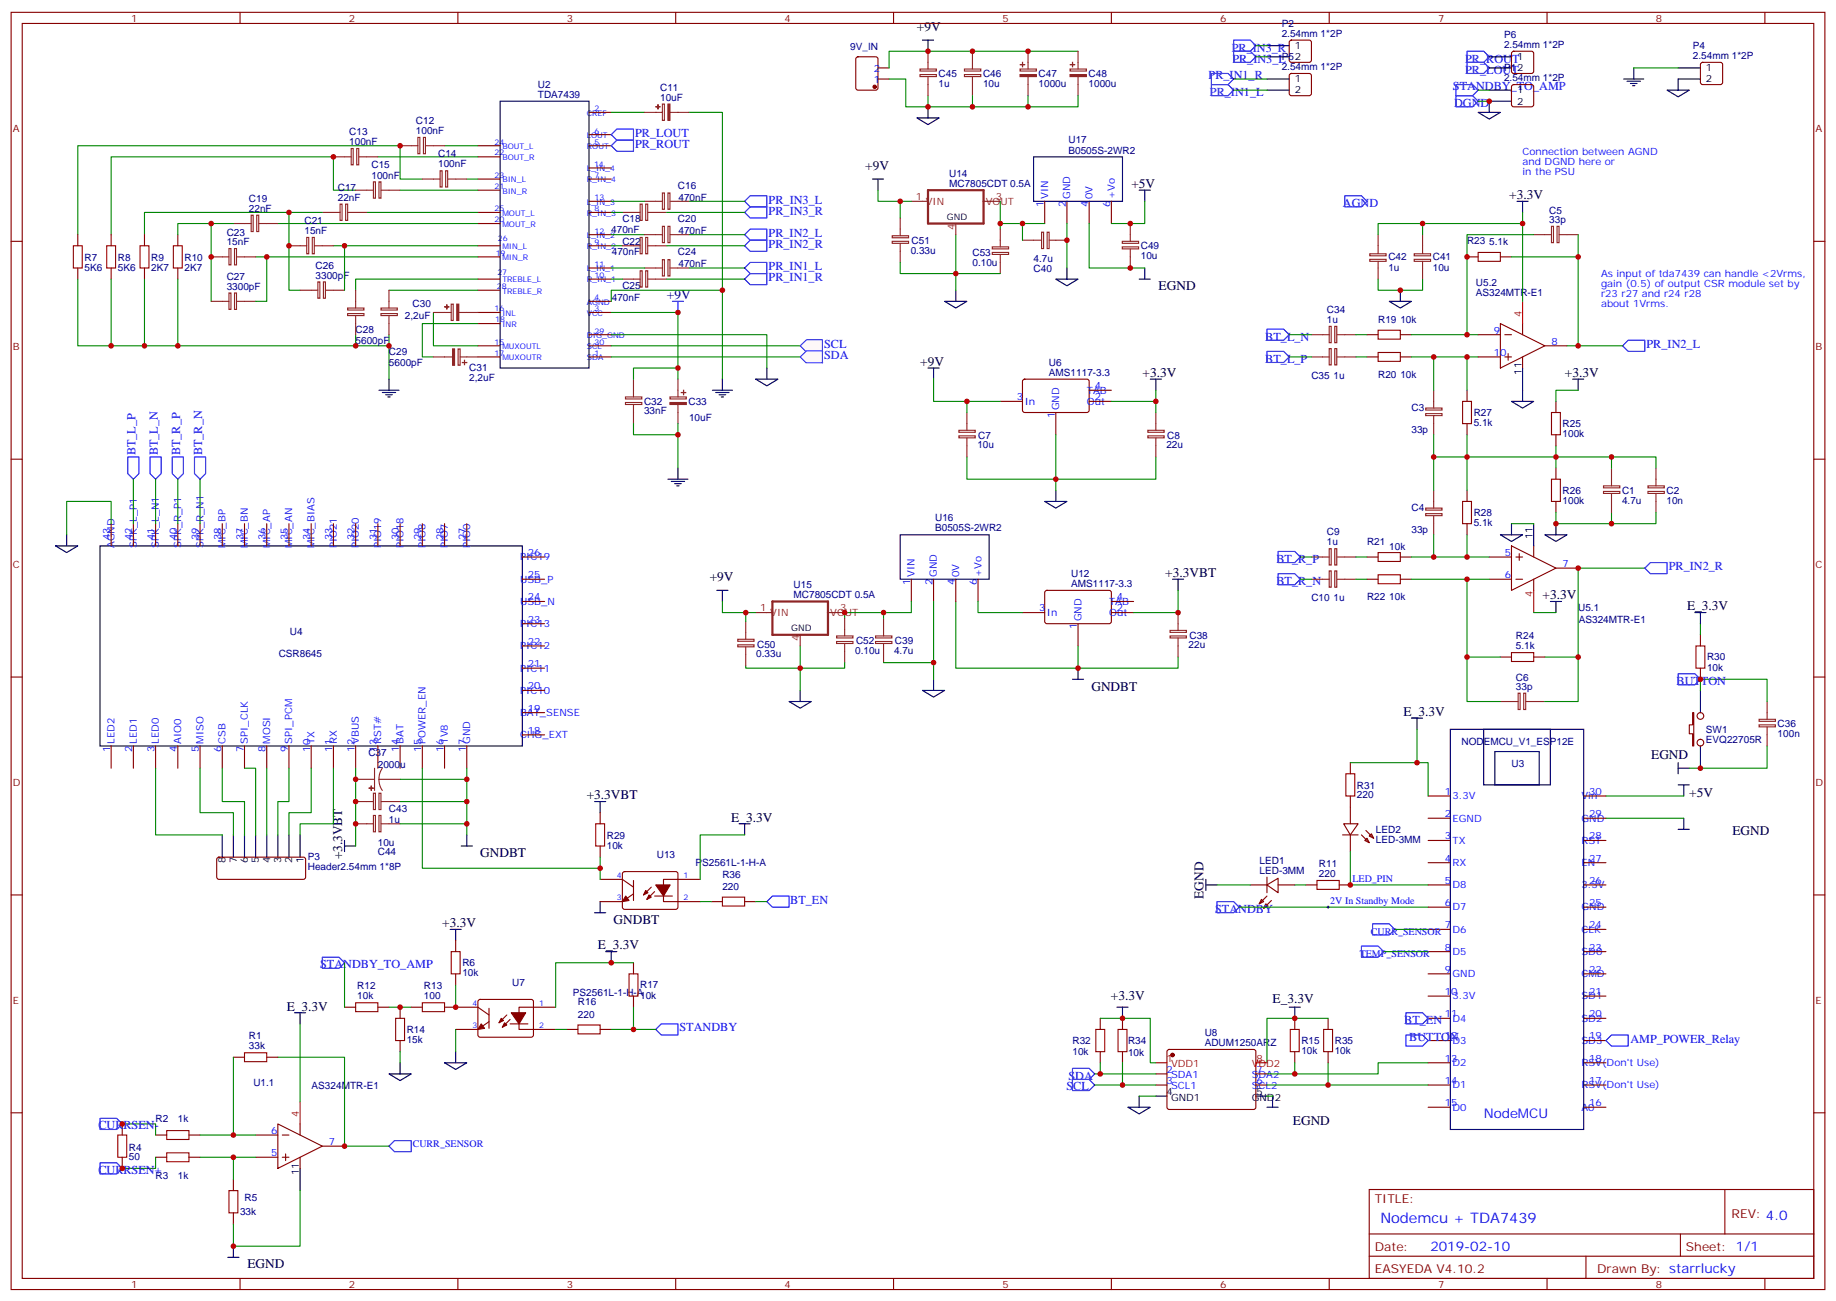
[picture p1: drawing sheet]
<svg xmlns="http://www.w3.org/2000/svg" width="583mm" height="413mm" viewBox="0 0 583 413" stroke-linecap="round" stroke-linejoin="round" font-family="sans-serif">
<defs><g id="words">
<text font-size="4.6" fill="#00f" x="438.1" y="388.1">Nodemcu + TDA7439</text>
<g font-size="4.2">
<text x="291" y="9.8">+9V</text>
<text x="274.7" y="53.9">+9V</text>
<text x="359.1" y="59.7">+5V</text>
<text x="479.1" y="63.2">+3.3V</text>
<text x="367.8" y="92.1">EGND</text>
<text x="292.1" y="116.1">+9V</text>
<text x="362.7" y="119.6">+3.3V</text>
<text x="496.7" y="119.6">+3.3V</text>
<text x="225.3" y="184.5">+9V</text>
<text x="369.9" y="183.1">+3.3VBT</text>
<text x="489.7" y="190.2">+3.3V</text>
<text x="535.5" y="193.7">E_3.3V</text>
<text x="346.4" y="219.2">GNDBT</text>
<text x="445.6" y="227.2">E_3.3V</text>
<text x="524.1" y="240.9">EGND</text>
<text x="186.3" y="253.7">+3.3VBT</text>
<text x="536.2" y="252.9">+5V</text>
<text x="232.1" y="260.7">E_3.3V</text>
<text x="549.9" y="265.1">EGND</text>
<text x="108.7" y="272.7" transform="rotate(-90 108.7 272.7)">+3.3VBT</text>
<text x="152.4" y="272.1">GNDBT</text>
<text x="382.1" y="285.3" transform="rotate(-90 382.1 285.3)">EGND</text>
<text x="194.7" y="293.3">GNDBT</text>
<text x="140.4" y="294.3">+3.3V</text>
<text x="189.8" y="301.3">E_3.3V</text>
<text x="352.6" y="317.3">+3.3V</text>
<text x="91" y="320.7">E_3.3V</text>
<text x="403.9" y="318.2">E_3.3V</text>
<text x="410.4" y="357">EGND</text>
<text x="78.5" y="402.5">EGND</text>
</g>
<text font-size="4.2" fill="#000080" x="211.7" y="94.9">+9V</text>
<g font-size="4.2" fill="#00f">
<text x="471" y="354.9">NodeMCU</text>
<text x="454" y="396.9">2019-02-10</text>
</g>
<g font-size="3.9" fill="#00f">
<text x="391" y="16.4">PR_IN3_R</text>
<text x="391.2" y="19.9">PR_IN3_L</text>
<text x="465.1" y="19.9">PR_ROUT</text>
<text x="465.1" y="23.4">PR_LOUT</text>
<text x="383.6" y="25">PR_IN1_R</text>
<text x="461.2" y="28.5">STANDBY_TO_AMP</text>
<text x="384.1" y="30.4">PR_IN1_L</text>
<text x="461.6" y="34">DGND</text>
<text x="201.6" y="43.4">PR_LOUT</text>
<text x="201.6" y="47">PR_ROUT</text>
<text x="244" y="64.6">PR_IN3_L</text>
<text x="426.3" y="65.7">AGND</text>
<text x="244" y="68.1">PR_IN3_R</text>
<text x="244" y="75.2">PR_IN2_L</text>
<text x="244" y="78.7">PR_IN2_R</text>
<text x="244" y="85.8">PR_IN1_L</text>
<text x="244" y="89.3">PR_IN1_R</text>
<text x="261.6" y="110.5">SCL</text>
<text x="261.6" y="114">SDA</text>
<text x="401.6" y="108.1">BT_L_N</text>
<text x="522.6" y="110.5">PR_IN2_L</text>
<text x="401.6" y="115.1">BT_L_P</text>
<text x="43" y="144.5" transform="rotate(-90 43 144.5)">BT_L_P</text>
<text x="50.1" y="144.5" transform="rotate(-90 50.1 144.5)">BT_L_N</text>
<text x="57.2" y="144.5" transform="rotate(-90 57.2 144.5)">BT_R_P</text>
<text x="64.2" y="144.5" transform="rotate(-90 64.2 144.5)">BT_R_N</text>
<text x="405.2" y="178.6">BT_R_P</text>
<text x="405.2" y="185.7">BT_R_N</text>
<text x="529.7" y="181">PR_IN2_R</text>
<text x="532.2" y="217.3">BUTTON</text>
<text x="250.8" y="287">BT_EN</text>
<text x="385.7" y="289.7">STANDBY</text>
<text x="101.6" y="307.3">STANDBY_TO_AMP</text>
<text x="215.7" y="327.3">STANDBY</text>
<text x="445.7" y="324.9">BT_EN</text>
<text x="447.3" y="330.5">BUTTON</text>
<text x="517.5" y="330.9">AMP_POWER_Relay</text>
<text x="338.5" y="345.9">SCL</text>
<text x="339.1" y="342.7">SDA</text>
<text x="31.2" y="358.5">CURRSEN-</text>
<text x="31.2" y="372.6">CURRSEN+</text>
</g>
<g font-size="3.9" fill="#800">
<text x="436.4" y="381.7">TITLE:</text>
<text x="549.6" y="386.7">REV: 4.0</text>
<text x="436.4" y="396.9">Date:</text>
<text x="535.2" y="396.9">Sheet: 1/1</text>
<text x="436.4" y="404">EASYEDA V4.10.2</text>
<text x="506.9" y="404">Drawn By: starrlucky</text>
</g>
<g font-size="3.2" fill="#800">
<text x="41.6" y="6.9">1</text>
<text x="110.8" y="6.9">2</text>
<text x="179.9" y="6.9">3</text>
<text x="249.1" y="6.9">4</text>
<text x="318.2" y="6.9">5</text>
<text x="387.3" y="6.9">6</text>
<text x="456.5" y="6.9">7</text>
<text x="525.6" y="6.9">8</text>
<text x="4.1" y="42">A</text>
<text x="576.3" y="42">A</text>
<text x="4.1" y="111.2">B</text>
<text x="576.3" y="111.2">B</text>
<text x="4.1" y="180.3">C</text>
<text x="576.3" y="180.3">C</text>
<text x="4.1" y="249.4">D</text>
<text x="576.3" y="249.4">D</text>
<text x="4.1" y="318.6">E</text>
<text x="576.3" y="318.6">E</text>
<text x="41.6" y="408.7">1</text>
<text x="110.8" y="408.7">2</text>
<text x="179.9" y="408.7">3</text>
<text x="249.1" y="408.7">4</text>
<text x="318.2" y="408.7">5</text>
<text x="387.3" y="408.7">6</text>
<text x="456.5" y="408.7">7</text>
<text x="525.6" y="408.7">8</text>
</g>
<g font-size="3.2" fill="#000080">
<text x="406.9" y="11.7">2.54mm 1*2P</text>
<text x="406.9" y="8.6">P2</text>
<text x="269.9" y="15.8">9V_IN</text>
<text x="477.4" y="15.2">2.54mm 1*2P</text>
<text x="477.4" y="12.1">P6</text>
<text x="537.4" y="15.6">P4</text>
<text x="406.9" y="22.3">2.54mm 1*2P</text>
<text x="406.9" y="19.1">P52</text>
<text x="477.4" y="22.7">P12</text>
<text x="537.4" y="18.7">2.54mm 1*2P</text>
<text x="170.7" y="27.9">U2</text>
<text x="209.5" y="28.8">C11</text>
<text x="297.9" y="27.6">1u</text>
<text x="297.9" y="24.5">C45</text>
<text x="312" y="27.6">10u</text>
<text x="312" y="24.5">C46</text>
<text x="329.7" y="27.6">1000u</text>
<text x="329.7" y="24.5">C47</text>
<text x="345.5" y="27.6">1000u</text>
<text x="345.5" y="24.5">C48</text>
<text x="477.4" y="25.8">2.54mm 1*2P</text>
<text x="170.7" y="31.1">TDA7439</text>
<text x="209.5" y="32">10uF</text>
<text x="132" y="39.3">C12</text>
<text x="110.9" y="46.1">100nF</text>
<text x="110.9" y="42.9">C13</text>
<text x="132" y="42.5">100nF</text>
<text x="339.2" y="45.5">U17</text>
<text x="117.9" y="53.4">C15</text>
<text x="139.1" y="53.1">100nF</text>
<text x="139.1" y="49.9">C14</text>
<text x="339.2" y="48.7">B0505S-2WR2</text>
<text x="117.9" y="56.7">100nF</text>
<text x="215.2" y="59.8">C16</text>
<text x="301.3" y="59.3">MC7805CDT 0.5A</text>
<text x="301.3" y="56.1">U14</text>
<text x="79" y="64.1">C19</text>
<text x="107.2" y="63.7">22nF</text>
<text x="107.2" y="60.5">C17</text>
<text x="215.4" y="63.7">470nF</text>
<text x="79" y="67.2">22nF</text>
<text x="96.7" y="71.1">C21</text>
<text x="197.6" y="70.4">C18</text>
<text x="215.2" y="70.4">C20</text>
<text x="491.8" y="70.8">33p</text>
<text x="491.8" y="67.9">C5</text>
<text x="72" y="77.8">15nF</text>
<text x="72" y="74.9">C23</text>
<text x="96.7" y="74.3">15nF</text>
<text x="194" y="74">470nF</text>
<text x="197.6" y="77.8">C22</text>
<text x="215.4" y="74.3">470nF</text>
<text x="289.4" y="77.5">C51</text>
<text x="465.7" y="77.4">R23</text>
<text x="472.7" y="77.8">5.1k</text>
<text x="26.8" y="82.8">R7</text>
<text x="37.4" y="82.8">R8</text>
<text x="48" y="82.8">R9</text>
<text x="58.6" y="82.8">R10</text>
<text x="194.2" y="81">470nF</text>
<text x="215.2" y="81">C24</text>
<text x="289.1" y="80.5">0.33u</text>
<text x="308.7" y="81.4">C53</text>
<text x="328.1" y="83.1">4.7u</text>
<text x="362.1" y="82.3">10u</text>
<text x="362.1" y="79.2">C49</text>
<text x="440.7" y="82.6">C42</text>
<text x="454.8" y="82.6">C41</text>
<text x="26.8" y="86">5K6</text>
<text x="37.4" y="86">5K6</text>
<text x="48" y="86">2K7</text>
<text x="58.6" y="86">2K7</text>
<text x="72" y="89">C27</text>
<text x="100.2" y="88.4">3300pF</text>
<text x="100.2" y="85.5">C26</text>
<text x="215.4" y="84.9">470nF</text>
<text x="308.7" y="84.5">0.10u</text>
<text x="328.1" y="86.3">C40</text>
<text x="440.7" y="85.8">1u</text>
<text x="454.8" y="85.8">10u</text>
<text x="72" y="91.9">3300pF</text>
<text x="194.2" y="95.5">470nF</text>
<text x="197.6" y="91.6">C25</text>
<text x="468.5" y="93.9">AS324MTR-E1</text>
<text x="468.5" y="90.6">U5.2</text>
<text x="128.5" y="101.1">2,2uF</text>
<text x="131" y="97.5">C30</text>
<text x="421.2" y="99.3">C34</text>
<text x="112.9" y="105.7">C28</text>
<text x="421.2" y="102.5">1u</text>
<text x="437.4" y="102.5">R19</text>
<text x="444.5" y="102.5">10k</text>
<text x="112.9" y="109.2">5600pF</text>
<text x="123.5" y="112.7">C29</text>
<text x="123.5" y="116.3">5600pF</text>
<text x="149" y="117.7">C31</text>
<text x="333" y="119.3">AMS1117-3.3</text>
<text x="333" y="116">U6</text>
<text x="149" y="121">2,2uF</text>
<text x="416.3" y="120.1">C35</text>
<text x="423.3" y="120.1">1u</text>
<text x="437.4" y="120.1">R20</text>
<text x="444.5" y="120.1">10k</text>
<text x="204.4" y="131.5">33nF</text>
<text x="204.4" y="128.6">C32</text>
<text x="218.5" y="128.6">C33</text>
<text x="448" y="130.4">C3</text>
<text x="467.8" y="132">R27</text>
<text x="218.7" y="133.7">10uF</text>
<text x="448" y="137.5">33p</text>
<text x="467.8" y="135.2">5.1k</text>
<text x="496" y="135.5">R25</text>
<text x="310.3" y="142.3">10u</text>
<text x="310.5" y="139.2">C7</text>
<text x="370.2" y="142.3">22u</text>
<text x="370.5" y="139.2">C8</text>
<text x="496" y="138.8">100k</text>
<text x="496" y="159.9">100k</text>
<text x="496" y="156.7">R26</text>
<text x="514.9" y="159.9">4.7u</text>
<text x="514.9" y="156.7">C1</text>
<text x="529" y="159.9">10n</text>
<text x="529" y="156.7">C2</text>
<text x="296.8" y="165.4">U16</text>
<text x="448" y="162.2">C4</text>
<text x="467.8" y="167">5.1k</text>
<text x="467.8" y="163.7">R28</text>
<text x="296.8" y="168.7">B0505S-2WR2</text>
<text x="421.2" y="173.1">1u</text>
<text x="421.2" y="169.9">C9</text>
<text x="433.9" y="173">R21</text>
<text x="448" y="169.2">33p</text>
<text x="441" y="174.5">10k</text>
<text x="340" y="183">U12</text>
<text x="251.9" y="189.8">MC7805CDT 0.5A</text>
<text x="251.9" y="186.6">U15</text>
<text x="340" y="186.3">AMS1117-3.3</text>
<text x="416.3" y="190.7">C10</text>
<text x="423.3" y="190.7">1u</text>
<text x="433.9" y="190.3">R22</text>
<text x="441" y="190.3">10k</text>
<text x="500.9" y="193.8">U5.1</text>
<text x="501.1" y="197.7">AS324MTR-E1</text>
<text x="92" y="201.4">U4</text>
<text x="377.6" y="202.7">C38</text>
<text x="481.2" y="202.8">R24</text>
<text x="88.5" y="208.4">CSR8645</text>
<text x="240.1" y="208.6">0.33u</text>
<text x="240.3" y="205.5">C50</text>
<text x="271.5" y="207.5">0.10u</text>
<text x="271.7" y="204.5">C52</text>
<text x="283.8" y="207.5">4.7u</text>
<text x="284.1" y="204.5">C39</text>
<text x="377.3" y="205.8">22u</text>
<text x="481.2" y="206.1">5.1k</text>
<text x="541.9" y="209.6">R30</text>
<text x="541.9" y="212.9">10k</text>
<text x="481.2" y="218.9">33p</text>
<text x="481.2" y="216">C6</text>
<text x="541.5" y="232.6">SW1</text>
<text x="564.3" y="234">100n</text>
<text x="564.3" y="230.9">C36</text>
<text x="116.9" y="240">C37</text>
<text x="463.9" y="236.5">NODEMCU_V1_ESP12E</text>
<text x="541.5" y="235.8">EVQ22705R</text>
<text x="119.9" y="243.6">2000u</text>
<text x="479.8" y="243.3">U3</text>
<text x="430.7" y="250.3">R31</text>
<text x="123.5" y="257.7">C43</text>
<text x="430.7" y="253.4">220</text>
<text x="123.5" y="261.3">1u</text>
<text x="119.9" y="268.3">10u</text>
<text x="192.6" y="269.3">10k</text>
<text x="192.6" y="266.1">R29</text>
<text x="436.7" y="267.5">LED-3MM</text>
<text x="436.7" y="264.3">LED2</text>
<text x="97.7" y="272.8">P3</text>
<text x="119.9" y="271.5">C44</text>
<text x="208.5" y="272.4">U13</text>
<text x="220.8" y="275">PS2561L-1-H-A</text>
<text x="399.8" y="274.1">LED1</text>
<text x="418.7" y="275.2">R11</text>
<text x="97.7" y="276">Header2.54mm 1*8P</text>
<text x="229.3" y="278.5">R36</text>
<text x="399.8" y="277.3">LED-3MM</text>
<text x="418.7" y="278.4">220</text>
<text x="229.3" y="282.4">220</text>
<text x="146.8" y="309.9">10k</text>
<text x="146.8" y="306.7">R6</text>
<text x="113.4" y="317.2">10k</text>
<text x="113.4" y="314">R12</text>
<text x="134.6" y="317.2">100</text>
<text x="134.6" y="314">R13</text>
<text x="162.6" y="313">U7</text>
<text x="181.9" y="316.1">PS2561L-1-H-A</text>
<text x="203.2" y="316.9">10k</text>
<text x="203.2" y="313.7">R17</text>
<text x="183.4" y="322.9">220</text>
<text x="183.4" y="319.1">R16</text>
<text x="79" y="329.9">R1</text>
<text x="129.1" y="327.8">R14</text>
<text x="382.4" y="328.9">U8</text>
<text x="79" y="333.1">33k</text>
<text x="129.1" y="331">15k</text>
<text x="340.4" y="335">10k</text>
<text x="340.4" y="331.4">R32</text>
<text x="358.1" y="335">10k</text>
<text x="358.1" y="331.4">R34</text>
<text x="382.4" y="332">ADUM1250ARZ</text>
<text x="413.1" y="334.6">10k</text>
<text x="413.1" y="331.3">R15</text>
<text x="423.7" y="334.6">10k</text>
<text x="423.7" y="331.4">R35</text>
<text x="80.4" y="344.7">U1.1</text>
<text x="98.9" y="345.6">AS324MTR-E1</text>
<text x="49.4" y="356.2">R2</text>
<text x="56.4" y="356.2">1k</text>
<text x="40.9" y="365.3">R4</text>
<text x="40.9" y="368.1">50</text>
<text x="49.4" y="374.2">R3</text>
<text x="56.4" y="374.2">1k</text>
<text x="77.6" y="381.2">R5</text>
<text x="76.2" y="385.7">33k</text>
</g>
<g font-size="3.2">
<text x="411" y="15.6">1</text>
<text x="481.5" y="19.1">1</text>
<text x="541.5" y="22.6">1</text>
<text x="411" y="26.1">1</text>
<text x="411" y="29.7">2</text>
<text x="481.5" y="29.7">1</text>
<text x="541.5" y="26.1">2</text>
<text x="481.5" y="33.2">2</text>
<text x="483" y="118.9" transform="rotate(-90 483 118.9)">11</text>
<text x="486.5" y="171.1" transform="rotate(-90 486.5 171.1)">11</text>
<text x="71.6" y="273.8" transform="rotate(-90 71.6 273.8)">8</text>
<text x="75.1" y="273.8" transform="rotate(-90 75.1 273.8)">7</text>
<text x="78.7" y="273.8" transform="rotate(-90 78.7 273.8)">6</text>
<text x="82.2" y="273.8" transform="rotate(-90 82.2 273.8)">5</text>
<text x="85.7" y="273.8" transform="rotate(-90 85.7 273.8)">4</text>
<text x="89.3" y="273.8" transform="rotate(-90 89.3 273.8)">3</text>
<text x="92.8" y="273.8" transform="rotate(-90 92.8 273.8)">2</text>
<text x="96.3" y="273.8" transform="rotate(-90 96.3 273.8)">1</text>
<text x="370.2" y="347.5">4</text>
<text x="398.8" y="347.5">5</text>
<text x="371.7" y="349.3">GND1</text>
<text x="397.3" y="349.3">GND2</text>
<text x="94.9" y="372.9" transform="rotate(-90 94.9 372.9)">11</text>
</g>
<g font-size="3.2" fill="#00f">
<text x="277.4" y="23">2</text>
<text x="277.4" y="26.5">1</text>
<text x="483.3" y="49.3">Connection between AGND</text>
<text x="483.3" y="52.5">and DGND here or</text>
<text x="483.3" y="55.6">in the PSU</text>
<text x="331.3" y="65.7" transform="rotate(-90 331.3 65.7)">1</text>
<text x="332.7" y="63.2" transform="rotate(-90 332.7 63.2)">VIN</text>
<text x="338.3" y="65.7" transform="rotate(-90 338.3 65.7)">2</text>
<text x="339.7" y="63.2" transform="rotate(-90 339.7 63.2)">GND</text>
<text x="345.4" y="65.7" transform="rotate(-90 345.4 65.7)">4</text>
<text x="346.8" y="63.2" transform="rotate(-90 346.8 63.2)">0V</text>
<text x="352.4" y="65.7" transform="rotate(-90 352.4 65.7)">6</text>
<text x="353.8" y="63.2" transform="rotate(-90 353.8 63.2)">+Vo</text>
<text x="508.2" y="87.8">As input of tda7439 can handle &lt;2Vrms,</text>
<text x="508.2" y="91">gain (0.5) of output CSR module set by</text>
<text x="508.2" y="94.1">r23 r27 and r24 r28</text>
<text x="508.2" y="97.3">about 1Vrms.</text>
<text x="474.1" y="105.9">9</text>
<text x="474.1" y="112.9">10</text>
<text x="492.5" y="109.4">8</text>
<text x="345" y="124.9">TAB</text>
<text x="347.5" y="123.5">4</text>
<text x="322.8" y="127">3</text>
<text x="325.3" y="128.4">In</text>
<text x="336.2" y="130.2" transform="rotate(-90 336.2 130.2)">GND</text>
<text x="345" y="128.4">Out</text>
<text x="347.5" y="127">2</text>
<text x="334.8" y="132.7" transform="rotate(-90 334.8 132.7)">1</text>
<text x="34.9" y="171.5" transform="rotate(-90 34.9 171.5)">43</text>
<text x="36.3" y="174" transform="rotate(-90 36.3 174)">AGND</text>
<text x="42" y="171.5" transform="rotate(-90 42 171.5)">42</text>
<text x="43.4" y="174" transform="rotate(-90 43.4 174)">SPK_L_P1</text>
<text x="49" y="171.5" transform="rotate(-90 49 171.5)">41</text>
<text x="50.4" y="174" transform="rotate(-90 50.4 174)">SPK_L_N1</text>
<text x="56.1" y="171.5" transform="rotate(-90 56.1 171.5)">40</text>
<text x="57.5" y="174" transform="rotate(-90 57.5 174)">SPK_R_P1</text>
<text x="63.1" y="171.5" transform="rotate(-90 63.1 171.5)">39</text>
<text x="64.6" y="174" transform="rotate(-90 64.6 174)">SPK_R_N1</text>
<text x="70.2" y="171.5" transform="rotate(-90 70.2 171.5)">38</text>
<text x="71.6" y="174" transform="rotate(-90 71.6 174)">MIC_BP</text>
<text x="77.3" y="171.5" transform="rotate(-90 77.3 171.5)">37</text>
<text x="78.7" y="174" transform="rotate(-90 78.7 174)">MIC_BN</text>
<text x="84.3" y="171.5" transform="rotate(-90 84.3 171.5)">36</text>
<text x="85.7" y="174" transform="rotate(-90 85.7 174)">MIC_AP</text>
<text x="91.4" y="171.5" transform="rotate(-90 91.4 171.5)">35</text>
<text x="92.8" y="174" transform="rotate(-90 92.8 174)">MIC_AN</text>
<text x="98.4" y="171.5" transform="rotate(-90 98.4 171.5)">34</text>
<text x="99.8" y="174" transform="rotate(-90 99.8 174)">MIC_BIAS</text>
<text x="105.5" y="171.5" transform="rotate(-90 105.5 171.5)">33</text>
<text x="106.9" y="174" transform="rotate(-90 106.9 174)">PIO21</text>
<text x="112.5" y="171.5" transform="rotate(-90 112.5 171.5)">32</text>
<text x="113.9" y="174" transform="rotate(-90 113.9 174)">PIO20</text>
<text x="119.6" y="171.5" transform="rotate(-90 119.6 171.5)">31</text>
<text x="121" y="174" transform="rotate(-90 121 174)">PIO19</text>
<text x="126.6" y="171.5" transform="rotate(-90 126.6 171.5)">30</text>
<text x="128.1" y="174" transform="rotate(-90 128.1 174)">PIO18</text>
<text x="133.7" y="171.5" transform="rotate(-90 133.7 171.5)">29</text>
<text x="135.1" y="174" transform="rotate(-90 135.1 174)">PIO8</text>
<text x="140.8" y="171.5" transform="rotate(-90 140.8 171.5)">28</text>
<text x="142.2" y="174" transform="rotate(-90 142.2 174)">PIO7</text>
<text x="147.8" y="171.5" transform="rotate(-90 147.8 171.5)">27</text>
<text x="149.2" y="174" transform="rotate(-90 149.2 174)">PIO0</text>
<text x="165.1" y="177.8">PIC19</text>
<text x="167.6" y="176.4">26</text>
<text x="477.7" y="176.4">5</text>
<text x="496" y="180">7</text>
<text x="165.1" y="184.9">USB_P</text>
<text x="167.6" y="183.5">25</text>
<text x="288.9" y="185.6" transform="rotate(-90 288.9 185.6)">1</text>
<text x="290.3" y="183.1" transform="rotate(-90 290.3 183.1)">VIN</text>
<text x="296" y="185.6" transform="rotate(-90 296 185.6)">2</text>
<text x="297.4" y="183.1" transform="rotate(-90 297.4 183.1)">GND</text>
<text x="303" y="185.6" transform="rotate(-90 303 185.6)">4</text>
<text x="304.4" y="183.1" transform="rotate(-90 304.4 183.1)">0V</text>
<text x="310.1" y="185.6" transform="rotate(-90 310.1 185.6)">6</text>
<text x="311.5" y="183.1" transform="rotate(-90 311.5 183.1)">+Vo</text>
<text x="477.7" y="183.5">6</text>
<text x="165.1" y="191.9">USB_N</text>
<text x="167.6" y="190.5">24</text>
<text x="352.1" y="191.9">TAB</text>
<text x="354.5" y="190.5">4</text>
<text x="167.6" y="197.6">23</text>
<text x="329.8" y="194.1">3</text>
<text x="332.3" y="195.5">In</text>
<text x="343.3" y="197.2" transform="rotate(-90 343.3 197.2)">GND</text>
<text x="352.1" y="195.5">Out</text>
<text x="354.5" y="194.1">2</text>
<text x="165.1" y="199">PIC13</text>
<text x="341.8" y="199.7" transform="rotate(-90 341.8 199.7)">1</text>
<text x="165.1" y="206.1">PIC12</text>
<text x="167.6" y="204.6">22</text>
<text x="165.1" y="213.1">PIC11</text>
<text x="167.6" y="211.7">21</text>
<text x="165.1" y="220.2">PIC10</text>
<text x="167.6" y="218.8">20</text>
<text x="165.1" y="227.2">BAT_SENSE</text>
<text x="167.6" y="225.8">19</text>
<text x="167.6" y="232.9">18</text>
<text x="34.9" y="238.5" transform="rotate(-90 34.9 238.5)">1</text>
<text x="36.3" y="236" transform="rotate(-90 36.3 236)">LED2</text>
<text x="42" y="238.5" transform="rotate(-90 42 238.5)">2</text>
<text x="43.4" y="236" transform="rotate(-90 43.4 236)">LED1</text>
<text x="49" y="238.5" transform="rotate(-90 49 238.5)">3</text>
<text x="50.4" y="236" transform="rotate(-90 50.4 236)">LED0</text>
<text x="56.1" y="238.5" transform="rotate(-90 56.1 238.5)">4</text>
<text x="57.5" y="236" transform="rotate(-90 57.5 236)">AIO0</text>
<text x="63.1" y="238.5" transform="rotate(-90 63.1 238.5)">5</text>
<text x="64.6" y="236" transform="rotate(-90 64.6 236)">MISO</text>
<text x="70.2" y="238.5" transform="rotate(-90 70.2 238.5)">6</text>
<text x="71.6" y="236" transform="rotate(-90 71.6 236)">CSB</text>
<text x="77.3" y="238.5" transform="rotate(-90 77.3 238.5)">7</text>
<text x="78.7" y="236" transform="rotate(-90 78.7 236)">SPI_CLK</text>
<text x="84.3" y="238.5" transform="rotate(-90 84.3 238.5)">8</text>
<text x="85.7" y="236" transform="rotate(-90 85.7 236)">MOSI</text>
<text x="91.4" y="238.5" transform="rotate(-90 91.4 238.5)">9</text>
<text x="92.8" y="236" transform="rotate(-90 92.8 236)">SPI_PCM</text>
<text x="98.4" y="238.5" transform="rotate(-90 98.4 238.5)">10</text>
<text x="99.8" y="236" transform="rotate(-90 99.8 236)">TX</text>
<text x="105.5" y="238.5" transform="rotate(-90 105.5 238.5)">11</text>
<text x="106.9" y="236" transform="rotate(-90 106.9 236)">RX</text>
<text x="112.5" y="238.5" transform="rotate(-90 112.5 238.5)">12</text>
<text x="113.9" y="236" transform="rotate(-90 113.9 236)">VBUS</text>
<text x="119.6" y="238.5" transform="rotate(-90 119.6 238.5)">13</text>
<text x="121" y="236" transform="rotate(-90 121 236)">RST#</text>
<text x="126.6" y="238.5" transform="rotate(-90 126.6 238.5)">14</text>
<text x="128.1" y="236" transform="rotate(-90 128.1 236)">BAT</text>
<text x="133.7" y="238.5" transform="rotate(-90 133.7 238.5)">15</text>
<text x="135.1" y="236" transform="rotate(-90 135.1 236)">POWER_EN</text>
<text x="140.8" y="238.5" transform="rotate(-90 140.8 238.5)">16</text>
<text x="142.2" y="236" transform="rotate(-90 142.2 236)">1V8</text>
<text x="147.8" y="238.5" transform="rotate(-90 147.8 238.5)">17</text>
<text x="149.2" y="236" transform="rotate(-90 149.2 236)">GND</text>
<text x="165.1" y="234.3">CHG_EXT</text>
<text x="458.6" y="252.3">1</text>
<text x="461.1" y="253.7">3.3V</text>
<text x="502" y="253.7">Vin</text>
<text x="504.5" y="252.3">30</text>
<text x="458.6" y="259.3">2</text>
<text x="461.1" y="260.7">EGND</text>
<text x="502" y="260.7">GND</text>
<text x="504.5" y="259.3">29</text>
<text x="458.6" y="266.4">3</text>
<text x="461.1" y="267.8">TX</text>
<text x="502" y="267.8">RST</text>
<text x="504.5" y="266.4">28</text>
<text x="458.6" y="273.4">4</text>
<text x="461.1" y="274.8">RX</text>
<text x="502" y="274.8">EN</text>
<text x="504.5" y="273.4">27</text>
<text x="429.3" y="280">LED_PIN</text>
<text x="458.6" y="280.5">5</text>
<text x="461.1" y="281.9">D8</text>
<text x="502" y="281.9">3.3V</text>
<text x="504.5" y="280.5">26</text>
<text x="422.3" y="287">2V In Standby Mode</text>
<text x="458.6" y="287.5">6</text>
<text x="504.5" y="287.5">25</text>
<text x="461.1" y="289">D7</text>
<text x="502" y="289">GND</text>
<text x="435.1" y="296.7">CURR_SENSOR</text>
<text x="458.6" y="294.6">7</text>
<text x="461.1" y="296">D6</text>
<text x="502" y="296">CLK</text>
<text x="504.5" y="294.6">24</text>
<text x="431.6" y="303.8">TEMP_SENSOR</text>
<text x="458.6" y="301.7">8</text>
<text x="461.1" y="303.1">D5</text>
<text x="502" y="303.1">SD0</text>
<text x="504.5" y="301.7">23</text>
<text x="458.6" y="308.7">9</text>
<text x="461.1" y="310.1">GND</text>
<text x="502" y="310.1">CMD</text>
<text x="504.5" y="308.7">22</text>
<text x="458.6" y="315.8">10</text>
<text x="461.1" y="317.2">3.3V</text>
<text x="502" y="317.2">SD1</text>
<text x="504.5" y="315.8">21</text>
<text x="458.6" y="322.8">11</text>
<text x="504.5" y="322.8">20</text>
<text x="458.6" y="329.9">12</text>
<text x="461.1" y="324.2">D4</text>
<text x="502" y="324.2">SD2</text>
<text x="504.5" y="329.9">19</text>
<text x="461.1" y="331.3">D3</text>
<text x="502" y="331.3">SD3</text>
<text x="370.2" y="340.5">2</text>
<text x="398.8" y="340.5">7</text>
<text x="458.6" y="336.9">13</text>
<text x="461.1" y="338.3">D2</text>
<text x="502" y="338.3">RSV(Don't Use)</text>
<text x="504.5" y="336.9">18</text>
<text x="370.2" y="344">3</text>
<text x="371.7" y="342.2">SDA1</text>
<text x="371.7" y="345.8">SCL1</text>
<text x="397.3" y="345.8">SCL2</text>
<text x="397.3" y="342.2">SDA2</text>
<text x="398.8" y="344">6</text>
<text x="458.6" y="344">14</text>
<text x="461.1" y="345.4">D1</text>
<text x="502" y="345.4">RSV(Don't Use)</text>
<text x="504.5" y="344">17</text>
<text x="458.6" y="351">15</text>
<text x="461.1" y="352.5">D0</text>
<text x="502" y="352.5">A0</text>
<text x="504.5" y="351">16</text>
<text x="86.1" y="359.9">6</text>
<text x="104.4" y="363.4">7</text>
<text x="131" y="364.2">CURR_SENSOR</text>
<text x="86.1" y="366.9">5</text>
</g>
<g font-size="3.2" fill="#8d2323">
<text x="290.7" y="63.5">1</text>
<text x="293.9" y="64.9">VIN</text>
<text x="312.9" y="64.9">VOUT</text>
<text x="316.1" y="63.5">3</text>
<text x="303" y="73.1" transform="rotate(-90 303 73.1)">4</text>
<text x="241.3" y="194.1">1</text>
<text x="244.5" y="195.5">VIN</text>
<text x="263.5" y="195.5">VOUT</text>
<text x="266.7" y="194.1">3</text>
<text x="253.6" y="203.6" transform="rotate(-90 253.6 203.6)">4</text>
</g>
<g font-size="3.2" fill="#f00">
<text x="483" y="100.6" transform="rotate(-90 483 100.6)">4</text>
<text x="486.5" y="189.5" transform="rotate(-90 486.5 189.5)">4</text>
<text x="370.2" y="336.9">1</text>
<text x="371.7" y="338.7">VDD1</text>
<text x="397.3" y="338.7">VDD2</text>
<text x="398.8" y="336.9">8</text>
<text x="94.9" y="354.6" transform="rotate(-90 94.9 354.6)">4</text>
</g>
<g font-size="2.8">
<text x="300.6" y="69.9">GND</text>
<text x="251.2" y="200.4">GND</text>
</g>
<g font-size="2.5" fill="#00f">
<text x="188.7" y="35.3">2</text>
<text x="186.3" y="36.7">CREF</text>
<text x="157" y="45.9">24</text>
<text x="159.5" y="47.3">BOUT_L</text>
<text x="186.3" y="47.3">ROUT</text>
<text x="186.3" y="43.8">LOUT</text>
<text x="188.7" y="45.9">5</text>
<text x="188.7" y="42.4">6</text>
<text x="157" y="49.1">22</text>
<text x="159.5" y="50.8">BOUT_R</text>
<text x="188.6" y="53">14</text>
<text x="157" y="56.5">23</text>
<text x="159.5" y="57.9">BIN_L</text>
<text x="186.3" y="57.9">R_IN_4</text>
<text x="186.3" y="54.4">L_IN_4</text>
<text x="188.7" y="56.5">7</text>
<text x="157" y="60">21</text>
<text x="159.5" y="61.4">BIN_R</text>
<text x="186.3" y="64.9">L_IN_3</text>
<text x="188.7" y="63.5">13</text>
<text x="157" y="70.6">20</text>
<text x="157" y="67.1">25</text>
<text x="159.5" y="68.5">MOUT_L</text>
<text x="186.3" y="68.5">R_IN_3</text>
<text x="188.7" y="67.1">8</text>
<text x="158" y="76.6">26</text>
<text x="159.5" y="72">MOUT_R</text>
<text x="186.3" y="75.5">L_IN_2</text>
<text x="188.7" y="77.6">9</text>
<text x="188.7" y="74.1">12</text>
<text x="157.3" y="81.2">19</text>
<text x="159.5" y="82.6">MIN_R</text>
<text x="159.5" y="79.1">MIN_L</text>
<text x="186.3" y="79.1">R_IN_2</text>
<text x="157.9" y="87.3">27</text>
<text x="159.5" y="89.6">TREBLE_L</text>
<text x="186.3" y="89.6">R_IN_1</text>
<text x="186.3" y="86.1">L_IN_1</text>
<text x="188.7" y="88.2">10</text>
<text x="188.7" y="84.7">11</text>
<text x="157.7" y="91.8">28</text>
<text x="159.5" y="93.2">TREBLE_R</text>
<text x="188.7" y="95.3">4</text>
<text x="157" y="98.8">16</text>
<text x="159.5" y="100.2">INL</text>
<text x="186.3" y="100.2">VCC</text>
<text x="186.3" y="96.7">AGND</text>
<text x="188.7" y="98.8">3</text>
<text x="157.2" y="102.3">18</text>
<text x="159.5" y="103.8">INR</text>
<text x="186.3" y="107.3">DIG_GND</text>
<text x="188.7" y="105.9">29</text>
<text x="157" y="109.4">15</text>
<text x="157" y="112.9">17</text>
<text x="159.5" y="110.8">MUXOUTL</text>
<text x="186.3" y="110.8">SCL</text>
<text x="188.7" y="112.9">1</text>
<text x="188.7" y="109.4">30</text>
<text x="159.5" y="114.3">MUXOUTR</text>
<text x="186.3" y="114.3">SDA</text>
<text x="195.8" y="278.7">4</text>
<text x="217" y="278.7">1</text>
<text x="195.8" y="285.8">3</text>
<text x="217" y="285.8">2</text>
<text x="149.9" y="319.3">4</text>
<text x="171.1" y="319.3">1</text>
<text x="149.9" y="326.4">3</text>
<text x="171.1" y="326.4">2</text>
</g>
</g></defs>
<g fill="none" stroke="#870000" stroke-width=".35">
<path d="M3.5 3.9h575.8v405.4h-575.8zM7.1 7.4h568.6v398.3h-568.6zM76.2 3.9v3.5M145.3 3.9v3.5M214.5 3.9v3.5M283.6 3.9v3.5M352.8 3.9v3.5M421.9 3.9v3.5M491.1 3.9v3.5M560.2 3.9v3.5M187 35.7h7M151.7 46.2h7"/>
<path d="M151.7 56.8h7M151.7 49.8h7M187 46.2h7M187 42.7h7M187 56.8h7M187 53.3h7M3.5 76.6h3.6M24.7 74.5v3.5M35.3 74.5v3.5M45.9 74.5v3.5M56.4 74.5v3.5M151.7 67.4h7"/>
<path d="M151.7 78h7M151.7 70.9h7M151.7 60.4h7M187 67.4h7M187 78h7M187 74.5h7M187 63.9h7M575.7 76.6h3.6M24.7 85.1v3.5M35.3 85.1v3.5M45.9 85.1v3.5M56.4 85.1v3.5"/>
<path d="M151.7 99.2h7M151.7 88.6h7M151.7 81.5h7M151.7 92.1h7M187 99.2h7M187 95.6h7M187 88.6h7M187 85.1h7M151.7 113.3h7M151.7 109.7h7M151.7 102.7h7M187 113.3h7"/>
<path d="M187 109.7h7M187 106.2h7M3.5 145.7h3.6M575.7 145.7h3.6M3.5 214.9h3.6M575.7 214.9h3.6M3.5 284h3.6M575.7 284h3.6M3.5 353.2h3.6M575.7 353.2h3.6M434.6 377.5h141.1v28.2h-141.1zM547.5 377.5v14.1"/>
<path d="M434.6 391.6h141.1M434.6 398.7h141.1M503.4 398.7v7M533.4 391.6v7.1M76.2 405.7v3.6M145.3 405.7v3.6M214.5 405.7v3.6M283.6 405.7v3.6M352.8 405.7v3.6M421.9 405.7v3.6M491.1 405.7v3.6M560.2 405.7v3.6"/>
</g>
<path d="M158.7 32.1h28.3v84.7h-28.3z" fill="none" stroke="#000" stroke-width=".35"/>
<path d="M213.4 95.6h3.6M215.2 95.6v3.6" fill="none" stroke="#00f" stroke-width=".35"/>
<g fill="none" stroke="#008700" stroke-width=".35">
<path d="M194 35.7h10.6M218.7 35.7h10.6v84.6M119.9 49.8h31.8M134.1 56.8h-7.1v-10.6h-102.3v28.3M141.1 46.2h10.6M148.2 56.8h3.5M45.9 74.5v-7.1h45.8v24.7h3.5M56.4 74.5v-3.6h10.6v24.7M67 70.9h7.1M88.2 70.9h63.5M91.7 67.4h10.6M105.8 78h45.9"/>
<path d="M109.4 78v14.1M112.9 60.4h-7.1v-10.6h-70.5v24.7M116.4 67.4h35.3M127 60.4h24.7M194 74.5h10.6M194 78h3.6M24.7 88.6v21.1h88.2M35.3 88.6v21.1M45.9 88.6v21.1M56.4 88.6v21.1M81.1 81.5h70.6M84.7 81.5v14.1h-3.6"/>
<path d="M123.5 92.1h28.2M137.6 99.2v10.5h14.1M151.7 88.6h-38.8v3.5M194 99.2h21.2v17.6M194 85.1h10.6M194 88.6h3.6M229.3 92.1h-35.3v3.5M112.9 106.2v3.5h10.6v-3.5M123.5 109.7v10.6M151.7 102.7h-17.6v10.6h3.5M194 106.2h49.4v10.6M194 109.7h60"/>
<path d="M194 113.3h60M201.1 120.3v-3.5h14.1v3.5M201.1 134.4v3.6h14.1v-3.6M215.2 138v10.6"/>
</g>
<g fill="none" stroke="#8c2424" stroke-width=".35">
<path d="M204.6 35.7h5.7M210.3 33h.6v5.2h-.6zM212.7 35.7h6M105.8 49.8h5.7M111.5 47.1h.6v5.2h-.6zM113.2 47.1h.7v5.2h-.7zM113.9 49.8h6M118.5 57.7h.7v5.2h-.7zM120.3 57.7h.6v5.2h-.6zM127 46.2h5.6M132.6 43.6h.7v5.2h-.7zM134.1 56.8h5.6"/>
<path d="M134.4 43.6h.6v5.2h-.6zM135.1 46.2h6M139.7 54.2h.6v5.2h-.6zM141.5 54.2h.6v5.2h-.6zM142.2 56.8h6M72.7 78.9h.6v5.2h-.6zM74.1 70.9h5.6M74.4 78.9h.7v5.2h-.7zM79.7 68.3h.7v5.2h-.7zM81.5 68.3h.6v5.2h-.6zM82.2 70.9h6M91.7 78h5.7"/>
<path d="M97.4 75.4h.6v5.1h-.6zM99.1 75.4h.7v5.1h-.7zM99.8 78h6M102.3 67.4h5.6M107.9 64.8h.7v5.2h-.7zM109.7 64.8h.6v5.2h-.6zM110.4 67.4h6M112.9 60.4h5.6M121 60.4h6M197.6 78h5.6M203.2 75.4h.6v5.1h-.6zM204.6 74.5h5.7"/>
<path d="M205 75.4h.6v5.1h-.6zM205.7 78h6M210.3 71.8h.6v5.2h-.6zM212 71.8h.7v5.2h-.7zM212.7 74.5h6M67 81.5h5.7M67 95.6h5.7M72.7 93h.6v5.2h-.6zM74.4 93h.7v5.2h-.7zM75.1 81.5h6M75.1 95.6h6M95.2 92.1h5.7"/>
<path d="M100.9 89.5h.6v5.2h-.6zM102.7 89.5h.6v5.2h-.6zM103.4 92.1h6M110.3 99.5h5.2v.7h-5.2zM110.3 97.8h5.2v.6h-5.2zM112.9 92.1v5.7M120.9 99.5h5.2v.7h-5.2zM120.9 97.8h5.2v.6h-5.2zM123.5 92.1v5.7M137.6 99.2h5.6M143.2 96.5h.7v5.2h-.7zM145.7 99.2h6"/>
<path d="M197.6 88.6h5.6M203.2 85.9h.6v5.2h-.6zM204.6 85.1h5.7M205 85.9h.6v5.2h-.6zM205.7 88.6h6M210.3 82.4h.6v5.2h-.6zM212 82.4h.7v5.2h-.7zM212.7 85.1h6M112.9 100.2v6M123.5 100.2v6M137.6 113.3h6M145.4 110.7h.6v5.2h-.6z"/>
<path d="M146 113.3h5.7M198.5 127.7h5.2v.7h-5.2zM198.5 126h5.2v.6h-5.2zM201.1 120.3v5.7M201.1 128.4v6M212.7 126h5.1v.6h-5.1zM215.2 120.3v5.7M215.2 128.4v6"/>
</g>
<g fill="#8c2424" stroke="#8c2424" stroke-width=".35">
<path d="M143.7 110.7h.6v5.2h-.6z"/>
<path d="M147.4 114.3l.1 1.4z"/>
<path d="M146.8 115l1.4 .1z"/>
<path d="M145 96.5h.6v5.2h-.6z"/>
<path d="M141.8 96.7l.1 1.4z"/>
<path d="M141.1 97.4h1.4z"/>
<path d="M212.7 127.7h5.1v.7h-5.1z"/>
<path d="M216.3 124.6h1.4z"/>
<path d="M217 123.9v1.4z"/>
<path d="M212 33h.7v5.2h-.7z"/>
<path d="M208.8 33.2l.1 1.4z"/>
<path d="M208.1 33.9h1.4z"/>
</g>
<path d="M23.3 78h2.8v7.1h-2.8zM33.9 78h2.8v7.1h-2.8zM44.4 78h2.9v7.1h-2.9zM55 78h2.9v7.1h-2.9z" fill="none" stroke="#a10000" stroke-width=".35"/>
<g fill="#fff7f7" stroke="#420aff" stroke-width=".35">
<path d="M254 109.7l2-1.9h5.1v3.8h-5.2z"/>
<path d="M254 113.3l2-2h5.1v3.8h-5.2z"/>
</g>
<g fill="none" stroke="#000" stroke-width=".35">
<path d="M292.8 12.7h3.5M294.6 12.7v3.6M402.2 14.5h7M402.2 18h7M472.7 18h7.1M291 37.4h7.1l-3.5 2.1zM294.6 33.9v3.5M402.2 25.1h7M402.2 28.6h7M469.2 35.7h7l-3.5 2.1zM472.7 28.6h7.1M472.7 21.6h7.1"/>
<path d="M479.8 32.1h-7.1v3.6M515.4 25.1h6.4M516.5 25.8h4.2M517.5 26.5h2.1M518.2 27.2h.7M518.6 21.6v3.5M529.2 28.6h7l-3.5 2.1zM532.7 21.6h7.1M539.8 25.1h-7.1v3.5M276.9 56.8h3.6M278.7 56.8v3.6M328.1 49.8h28.2v14.1h-28.2z"/>
<path d="M361.6 60.4h3.5M363.4 60.4v3.5M481.5 63.9h3.6M483.3 63.9v3.5M299.9 95.6h7l-3.5 2.2zM303.4 92.1v3.5M335.1 88.6h7.1l-3.5 2.1zM338.7 85.1v3.5M361.6 88.6h3.5M363.4 85.1v3.5M441 95.6h7l-3.5 2.2zM444.5 92.1v3.5"/>
<path d="M243.4 116.8v3.5M294.6 116.8h3.5M296.3 116.8v3.5M483.3 116.8v10.6M120.3 123.9h6.3M121.4 124.6h4.2M122.4 125.3h2.1M123.1 126h.7M123.5 120.3v3.6M226.1 123.9h6.4M227.2 124.6h4.2M228.2 125.3h2.2"/>
<path d="M229 126h.7M229.3 120.3v3.6M239.9 120.3h7l-3.5 2.1zM365.1 120.3h3.6M366.9 120.3v3.6M479.8 127.4h7l-3.5 2.1zM499.2 120.3h3.5M500.9 120.3v3.6M212 152.1h6.4M213.1 152.8h4.2M214.1 153.5h2.2M214.8 154.2h.7"/>
<path d="M215.2 148.6v3.5M331.6 159.1h7.1l-3.6 2.2zM335.1 155.6v3.5M17.6 173.2h7.1l-3.5 2.2zM21.2 169.7v3.5M31.7 173.2h134.1v63.5h-134.1zM285.8 169.7h28.2v14.1h-28.2zM476.2 169.7h7.1l-3.5 2.1zM479.8 166.2v3.5M486.8 166.2v7M490.4 169.7h7l-3.5 2.1zM493.9 166.2v3.5"/>
<path d="M227.5 187.4h3.6M229.3 187.4v3.5M372.2 183.8h3.5M373.9 183.8v3.6M492.1 190.9h3.6M493.9 190.9v3.5M538 194.4h3.5M539.8 194.4v3.5M254 219.1v3.5M292.8 219.1h7.1l-3.6 2.1zM296.3 215.6v3.5M340.4 215.6h3.6"/>
<path d="M342.2 212.1v3.5M539.8 219.1v7.1M250.5 222.6h7l-3.5 2.2zM448 227.9h3.6M449.8 227.9v3.6M460.4 231.5h42.3v127h-42.3zM471 231.5h21.1v17.6h-21.1zM474.5 238.5h14.1v10.6h-14.1zM539.8 236.7v7.1M188.7 254.4h3.6M190.5 254.4v3.5M532.7 249.1h3.5"/>
<path d="M532.7 243.8h3.5M532.7 242v3.6M534.5 249.1v3.5M534.5 259.7v3.5M70.6 265v7M74.1 265v7M77.6 265v7M81.1 265v7M84.7 265v7M88.2 265v7M91.7 265v7M95.2 265v7"/>
<path d="M109.4 268.5h3.5M109.4 266.7v3.6M146.4 268.5h3.5M148.2 265v3.5M234.6 261.4h3.5M236.4 261.4v3.6M382.8 279.1v3.5M532.7 263.2h3.5M142.9 295h3.5M144.6 295v3.5M188.7 289.7h3.6M190.5 286.1v3.6"/>
<path d="M382.8 280.8h3.5M192.3 302h3.5M194 302v3.5M354.5 319.7h3.6M356.3 319.7v3.5M409.2 319.7h3.5M411 319.7v3.5M93.5 321.4h3.5M95.2 321.4v3.5M127 337.3v3.5M141.1 337.3h7.1l-3.6 2.1zM144.6 333.8v3.5"/>
<path d="M123.5 340.8h7l-3.5 2.1zM358.1 351.4h7l-3.5 2.1zM361.6 347.9v3.5M366.9 347.9h3.5M398.6 347.9h3.6M402.2 351.4h3.5M403.9 347.9v3.5M95.2 370.8v7.1M72.3 399h3.5M74.1 395.5v3.5"/>
</g>
<g fill="none" stroke="#8c2424" stroke-width=".35">
<path d="M294.6 16.3v5.6M308.7 16.3v5.6M326.3 16.3v5.6M342.2 16.3v5.6M292 23.7h5.2v.6h-5.2zM292 21.9h5.2v.6h-5.2zM294.6 24.4v6M306.1 23.7h5.2v.6h-5.2zM306.1 21.9h5.2v.6h-5.2zM308.7 24.4v6M323.8 21.9h5.2v.6h-5.2zM326.3 24.4v6"/>
<path d="M339.7 21.9h5.1v.6h-5.1zM342.2 24.4v6M197.6 67.4h5.6M203.2 64.8h.6v5.2h-.6zM204.6 63.9h5.7M205 64.8h.6v5.2h-.6zM205.7 67.4h6M210.3 61.2h.6v5.2h-.6zM212 61.2h.7v5.2h-.7zM212.7 63.9h6M283.2 76.6h5.2v.6h-5.2zM283.2 74.8h5.2v.7h-5.2z"/>
<path d="M285.8 69.2v5.6M285.8 77.3v6M289.3 63.9h5.3M303.4 70.9v3.6M312.2 63.9h5.3M315 78.4h5.1v.6h-5.1zM317.5 72.7v5.7M324.6 76.2h6M330.6 73.7h.7v5.2h-.7zM332.4 73.7h.6v5.2h-.6zM333 76.2h5.7M356.2 78.4h5.2v.6h-5.2z"/>
<path d="M356.2 76.6h5.2v.6h-5.2zM358.8 70.9v5.7M358.8 79.1v6M437.4 74.5v6M451.6 74.5v6M486.8 74.5h5.7M492.5 71.8h.6v5.2h-.6zM494.2 71.8h.7v5.2h-.7zM494.9 74.5h6M315 80.1h5.1v.7h-5.1zM317.5 80.8v6M434.8 80.5h5.2v.7h-5.2z"/>
<path d="M434.8 82.3h5.2v.6h-5.2zM437.4 82.9v5.7M448.9 80.5h5.2v.7h-5.2zM448.9 82.3h5.2v.6h-5.2zM451.6 82.9v5.7M416.3 106.2h5.6M416.3 113.3h5.6M421.9 103.6h.7v5.2h-.7zM421.9 110.6h.7v5.2h-.7zM423.7 103.6h.6v5.2h-.6zM423.7 110.6h.6v5.2h-.6zM424.4 106.2h6"/>
<path d="M424.4 113.3h6M304.4 138.3h5.2v.7h-5.2zM304.4 136.6h5.2v.6h-5.2zM306.9 130.9v5.7M306.9 139v6M364.3 138.3h5.2v.7h-5.2zM364.3 136.6h5.2v.6h-5.2zM366.9 130.9v5.7M366.9 139v6M452.5 131.3h5.2v.6h-5.2zM452.5 129.5h5.2v.6h-5.2zM455.1 123.9v5.6"/>
<path d="M455.1 132v6M455.1 155.6v5.7M509 156h5.2v.6h-5.2zM509 154.2h5.2v.6h-5.2zM511.5 148.6v5.6M511.5 156.7v6M523.1 156h5.2v.6h-5.2zM523.1 154.2h5.2v.6h-5.2zM525.6 148.6v5.6M525.6 156.7v6M416.3 176.8h5.6M421.9 174.1h.7v5.2h-.7z"/>
<path d="M423.7 174.1h.6v5.2h-.6zM424.4 176.8h6M452.5 163h5.2v.7h-5.2zM452.5 161.3h5.2v.6h-5.2zM455.1 163.7v6M236.7 197.2v5.7M239.9 194.4h5.3M262.8 194.4h5.3M268.1 196.2v5.6M280.5 196.2v5.6M373.9 194.4v5.7M416.3 183.8h5.6"/>
<path d="M421.9 181.2h.7v5.2h-.7zM423.7 181.2h.6v5.2h-.6zM424.4 183.8h6M234.2 204.6h5.2v.7h-5.2zM234.2 202.9h5.2v.6h-5.2zM236.7 205.4v5.9M254 201.5v3.5M265.6 203.6h5.2v.6h-5.2zM265.6 201.8h5.2v.7h-5.2zM268.1 204.3v6M277.9 203.6h5.2v.6h-5.2zM277.9 201.8h5.2v.7h-5.2z"/>
<path d="M280.5 204.3v6M371.4 201.8h5.2v.7h-5.2zM371.4 200.1h5.2v.6h-5.2zM373.9 202.5v6M481.9 220h.6v5.2h-.6zM483.7 220h.6v5.2h-.6zM476.2 222.6h5.7M484.4 222.6h6M558.4 230h5.2v.7h-5.2zM558.4 228.3h5.2v.6h-5.2zM560.9 222.6v5.7M560.9 230.8v5.9"/>
<path d="M112.9 247.3h6M112.9 254.4h5.6M118.5 251.7h.7v5.2h-.7zM118.5 258.8h.7v5.2h-.7zM118.9 243.8v7.1M120.3 251.7h.6v5.2h-.6zM120.3 258.8h.6v5.2h-.6zM120.3 247.3l.2 1.9 .9 1.7M120.3 247.3h6.7M121 254.4h6M121.4 243.8l-.9 1.7-.2 1.8M112.9 261.4h5.6"/>
<path d="M121 261.4h6"/>
</g>
<g fill="none" stroke="#008700" stroke-width=".35">
<path d="M342.2 16.3h-60v5.3M398.6 14.5h3.6M398.6 18h3.6M282.2 25.1h5.3v8.8h7.1v-3.5M308.7 30.4v3.5M326.3 30.4v3.5M342.2 30.4v3.5h-47.6M391.6 25.1h10.6M391.6 28.6h10.6M469.2 28.6h3.5M469.2 32.1h3.5M518.6 21.6h14.1"/>
<path d="M194 63.9h10.6M194 67.4h3.6M211.7 67.4h24.7M211.7 78h24.7M218.7 63.9h17.7M218.7 74.5h17.7M278.7 60.4v3.5h10.6M285.8 63.9v5.3M303.4 74.5v17.6M317.5 63.9v7h14.1M317.5 70.9v1.8M324.6 70.9v5.3"/>
<path d="M338.7 70.9v14.2M345.7 70.9v14.2h17.7M363.4 63.9v7h-10.6M451.6 70.9v3.6M483.3 70.9h-45.9v3.6M483.3 67.4v28.2M486.8 74.5h-21.1v31.7M500.9 74.5v35.2h-3.5M211.7 88.6h24.7M218.7 85.1h17.7M285.8 83.3v3.5h31.7M437.4 88.6v3.5h14.2v-3.5"/>
<path d="M479.8 81.5h21.1M409.2 113.3h7.1M409.2 106.2h7.1M430.4 113.3h3.5M430.4 106.2h3.5M448 113.3h21.2M448 106.2h21.2M455.1 113.3v10.6M465.7 113.3v10.6M500.9 109.7h14.2M296.3 120.3v7.1h10.6M317.5 127.4h-10.6v3.5"/>
<path d="M335.1 138v14.1h31.8v-7.1M352.8 127.4h14.1v3.5M366.9 123.9v3.5M455.1 138v7h56.4v3.6M465.7 138v17.6M500.9 123.9h-7v3.5M42.3 152.1v14.1M49.4 152.1v14.1M56.4 152.1v14.1M63.5 152.1v14.1M306.9 145v7.1h28.2v3.5M455.1 145v10.6"/>
<path d="M493.9 141.5v7.1M511.5 145h14.1v3.6M35.3 166.2v-7.1h-14.1v10.6M412.7 176.8h3.6M430.4 176.8h3.5M448 176.8h24.7M455.1 169.7v7.1M465.7 169.7v7.1M479.8 166.2h7M493.9 162.7v3.5h17.6v-3.5M525.6 162.7v3.5h-14.1M229.3 190.9v3.5h10.6"/>
<path d="M236.7 194.4v2.8M280.5 194.4v1.8M289.3 190.9v3.5h-21.2v1.8M296.3 190.9v24.7M303.4 190.9v21.2h70.5v-3.6M310.4 190.9v3.5h14.2M373.9 187.4v7h-14.1M412.7 183.8h3.6M430.4 183.8h3.5M448 183.8h24.7M465.7 183.8v24.7h10.5M486.8 194.4h7.1"/>
<path d="M522.1 180.3h-21.2v28.2h-10.5M539.8 197.9v3.6M254 205v14.1M268.1 210.3v1.8h-31.4v-.8M280.5 210.3h15.8M342.2 205v7.1M465.7 208.5v14.1h10.5M500.9 208.5v14.1h-10.5M539.8 219.1v-3.5h21.1v7M449.8 231.5v10.5M560.9 236.7v7.1h-24.7M49.4 243.8v21.2h21.2"/>
<path d="M63.5 243.8v14.1h10.6v7.1M70.6 243.8v10.6h7v10.6M77.6 243.8h3.5v21.2M84.7 243.8v21.2M91.7 243.8v10.6h-3.5v10.6M98.8 243.8v14.1h-7.1v7.1M105.8 243.8v17.6h-10.6v3.6M112.9 243.8v24.7M127 247.3h21.2M127 254.4h21.2M134.1 243.8v31.8h56.4M148.2 243.8v21.2"/>
<path d="M428.6 242h24.7v10.6M509.8 259.7h24.7M509.8 252.6h24.7M127 261.4h21.2M190.5 272v7.1M236.4 265h-14.2v14.1M428.6 270.3v10.5h24.7M222.2 286.1h3.6M239.9 286.1h3.5M386.3 280.8h10.6M393.3 287.9h60M411 280.8h3.5"/>
<path d="M442.7 295h10.6M109.4 305.5v14.2M123.5 319.7h7M144.6 312.6v7.1M201.1 319.7v7h-7.1M201.1 305.5h-24.7v14.2M439.2 302h14.1M74.1 335.5v24.7h7M88.2 335.5h21.2v28.2h14.1M95.2 324.9v24.7M127 333.8v3.5M144.6 326.7v7.1"/>
<path d="M176.4 326.7h3.5M201.1 326.7h7M349.2 323.2h15.9v14.1h1.8M349.2 337.3v3.5M356.3 337.3v7M411 337.3v3.5M421.6 323.2h-19.4v14.1M421.6 337.3v7M453.3 337.3h-15.9v3.5h-35.2M38.8 356.7h10.6v3.5M347.5 344.3h19.4M347.5 340.8h19.4"/>
<path d="M361.6 347.9h5.3M402.2 347.9h1.7M402.2 344.3h51.1M49.4 367.3v3.5h-10.6M63.5 367.3h10.6v7M63.5 360.2h10.6M74.1 367.3h7M95.2 377.9v17.6h-21.1v-7.1"/>
</g>
<g fill="none" stroke="#00f" stroke-width=".35">
<path d="M391.6 16.3h5.3l1.7 1.7-1.7 1.8h-5.3zM391.6 12.7h5.3l1.7 1.8-1.7 1.8h-5.3zM465.7 19.8h5.3l1.7 1.8-1.7 1.7h-5.3zM465.7 16.3h5.3l1.7 1.7-1.7 1.8h-5.3zM384.5 26.8h5.3l1.8 1.8-1.8 1.8h-5.3zM384.5 23.3h5.3l1.8 1.8-1.8 1.7h-5.3zM462.1 26.8h5.3l1.8 1.8-1.8 1.8h-5.3zM462.1 30.4h5.3l1.8 1.7-1.8 1.8h-5.3zM195.8 41h5.3v3.5h-5.3l-1.8-1.8zM195.8 44.5h5.3v3.5h-5.3l-1.8-1.8zM236.4 78l1.7-1.8h5.3v3.6h-5.3zM236.4 74.5l1.7-1.8h5.3v3.5h-5.3z"/>
<path d="M236.4 63.9l1.7-1.8h5.3v3.6h-5.3zM236.4 67.4l1.7-1.7h5.3v3.5h-5.3zM426.9 62.1h5.3l1.7 1.8-1.7 1.8h-5.3zM236.4 85.1l1.7-1.8h5.3v3.5h-5.3zM238.1 86.8h5.3v3.5h-5.3l-1.7-1.7zM402.2 104.5h5.3l1.7 1.7-1.7 1.8h-5.3zM402.2 111.5h5.3l1.7 1.8-1.7 1.7h-5.3zM515.1 109.7l1.7-1.7h5.3v3.5h-5.3zM40.6 145h3.5v5.3l-1.8 1.8-1.7-1.8zM47.6 145h3.6v5.3l-1.8 1.8-1.8-1.8zM54.7 145h3.5v5.3l-1.8 1.8-1.7-1.8zM61.7 145h3.6v5.3l-1.8 1.8-1.8-1.8z"/>
<path d="M405.7 175h5.3l1.7 1.8-1.7 1.7h-5.3zM405.7 182.1h5.3l1.7 1.7-1.7 1.8h-5.3zM522.1 180.3l1.8-1.8h5.3v3.6h-5.3zM532.7 213.8h5.3l1.8 1.8-1.8 1.7h-5.3zM245.2 284.4h5.3v3.5h-5.3l-1.8-1.8zM386.3 286.1h5.3l1.7 1.8-1.7 1.8h-5.3zM435.7 293.2h5.3l1.7 1.8-1.7 1.7h-5.3zM102.3 303.8h5.3l1.8 1.7-1.8 1.8h-5.3zM432.2 300.2h5.2l1.8 1.8-1.8 1.8h-5.2zM208.1 326.7l1.8-1.8h5.3v3.6h-5.3zM340.4 339.1h5.3l1.8 1.7-1.8 1.8h-5.3zM446.3 321.4h5.3l1.7 1.8-1.7 1.7h-5.3z"/>
<path d="M446.3 328.5h5.3l1.7 1.7-1.7 1.8h-5.3zM511.5 328.5h5.3v3.5h-5.3l-1.7-1.8zM31.7 354.9h5.3l1.8 1.8-1.8 1.8h-5.3zM340.4 342.6h5.3l1.8 1.7-1.8 1.8h-5.3zM31.7 369h5.3l1.8 1.8-1.8 1.8h-5.3zM123.5 363.7l1.7-1.7h5.3v3.5h-5.3z"/>
</g>
<g fill="none" stroke="#870000" stroke-width=".35">
<path d="M271.9 18.2l.4-.2h5.7l.6 .5 .1 9.4-.5 .7h-5.9l-.6-.5-.1-9.4zM409.5 12.9l.4-.2h5.7l.5 .2 .2 .5v5.7l-.3 .5-.4 .2h-5.7l-.5-.2-.2-.5v-5.7zM480 16.5l.5-.2h5.6l.5 .2 .2 .5v5.6l-.2 .5-.5 .2h-5.6l-.5-.2-.2-.5v-5.6zM540 20l.5-.2h5.6l.5 .2 .2 .5v5.6l-.2 .5-.5 .2h-5.6l-.5-.2-.2-.5v-5.6zM278.7 25.1h3.5M278.7 21.6h3.5M409.5 23.5l.4-.2h5.7l.5 .2 .2 .5v5.7l-.3 .5-.4 .2h-5.7l-.5-.3-.2-.4v-5.7zM480 27.1l.5-.3h5.6l.5 .3 .2 .5v5.6l-.2 .5-.5 .2h-5.6l-.5-.2-.2-.5v-5.6zM331.6 63.9v7M338.7 63.9v7M345.7 63.9v7M352.8 63.9v7"/>
<path d="M465.7 81.5h3.5M476.2 81.5h3.6M433.9 106.2h3.5M433.9 113.3h3.5M444.5 106.2h3.5M444.5 113.3h3.5M469.2 106.2h7M469.2 113.3h7M476.2 102.7l14.2 7-14.2 7.1zM477.7 106.2h2.1M477.7 113.3h2.1M478.7 112.2v2.1"/>
<path d="M483.3 102.7v3.5M483.3 113.3v3.5M490.4 109.7h7M317.5 127.4h7.1M324.8 120.5l.5-.2 20 .1 .4 .6v9.5l-.7 .4h-20l-.4-.7v-9.2zM335.1 130.9v7.1M345.7 127.4h7.1M345.7 123.9h7.1M465.7 123.9v3.5M465.7 134.4v3.6M493.9 127.4v3.5M493.9 138v3.5"/>
<path d="M465.7 155.6v3.5M493.9 148.6v3.5M493.9 159.1v3.6M35.3 166.2v7M42.3 166.2v7M49.4 166.2v7M56.4 166.2v7M63.5 166.2v7M70.6 166.2v7M77.6 166.2v7M84.7 166.2v7M91.7 166.2v7"/>
<path d="M98.8 166.2v7M105.8 166.2v7M112.9 166.2v7M119.9 166.2v7M127 166.2v7M134.1 166.2v7M141.1 166.2v7M148.2 166.2v7M165.8 176.8h7.1M433.9 176.8h3.5M444.5 176.8h3.5M465.7 166.2v3.5"/>
<path d="M472.7 176.8h7.1M479.8 173.2l14.1 7.1-14.1 7.1zM481.2 176.8h2.1M482.2 175.7v2.1M486.8 173.2v3.6M165.8 197.9h7.1M165.8 190.9h7.1M165.8 183.8h7.1M289.3 183.8v7.1M296.3 183.8v7.1M303.4 183.8v7.1M310.4 183.8v7.1"/>
<path d="M324.6 194.4h7M331.8 187.6l.5-.2h20l.5 .7-.1 9.4-.6 .4h-20.1l-.4-.7v-9.1zM342.2 197.9v7.1M352.8 190.9h7M352.8 194.4h7M433.9 183.8h3.5M444.5 183.8h3.5M472.7 183.8h7.1M481.2 183.8h2.1M486.8 183.8v3.6M493.9 180.3h7M165.8 219.1h7.1"/>
<path d="M165.8 212.1h7.1M165.8 205h7.1M476.2 208.5h3.6M486.8 208.5h3.6M539.8 201.5v3.5M539.8 212.1v3.5M35.3 236.7v7.1M42.3 236.7v7.1M49.4 236.7v7.1M56.4 236.7v7.1M63.5 236.7v7.1M70.6 236.7v7.1"/>
<path d="M77.6 236.7v7.1M84.7 236.7v7.1M91.7 236.7v7.1M98.8 236.7v7.1M105.8 236.7v7.1M112.9 236.7v7.1M119.9 236.7v7.1M127 236.7v7.1M134.1 236.7v7.1M141.1 236.7v7.1M148.2 236.7v7.1M165.8 233.2h7.1"/>
<path d="M165.8 226.2h7.1M537.3 226.2h.3v10.5h-.3v-3.8h-1.1v-2.9h1.1zM190.5 257.9v3.5M428.6 242v3.6M428.6 252.6v8.8M453.3 252.6h7.1M453.3 259.7h7.1M502.7 252.6h7.1M502.7 259.7h7.1M69 272.2l.5-.2 27.1 .1 .4 .6v5.7l-.2 .5-.5 .2h-26.8l-.5-.3-.2-.4v-5.7zM190.5 268.5v3.5M190.5 279.1h7.1l3.5 2.5"/>
<path d="M197.8 276.8l.5-.2 16.5 .1 .4 .6-.1 10.9-.6 .4-16.5-.1-.4-.6v-10.6zM201.1 279.4v6.4M222.2 279.1h-11.6v7h11.6M402.2 278.4v4.9M426.2 265h4.9M426.5 261.4h4.6l-2.5 3.6zM428.6 265v5.3M432.2 265l2.4 2.4M433.2 266.7l.7-.7 .7 1.4zM433.6 263.6l2.4 2.4M434.6 265.3l.7-.7 .7 1.4zM453.3 266.7h7.1"/>
<path d="M453.3 273.8h7.1M502.7 266.7h7.1M502.7 273.8h7.1M144.6 298.5v3.5M201.1 283.7l-3.5 2.4h-7.1M206.7 281.6l-2.4 2.4M207.8 283l-2.5 2.4M207.8 284.4h5.6M225.8 286.1h3.5M236.4 286.1h3.5M396.9 280.8h5.3M400.4 285.4l.7 .7-1.4 .7z"/>
<path d="M401.8 286.8l.7 .7-1.4 .8zM402.2 280.8l3.5-2.1v4.6zM402.2 284.4l-2.5 2.4M403.6 285.8l-2.5 2.5M405.7 280.8h5.3M414.5 280.8h3.5M425.1 280.8h3.5M453.3 280.8h7.1M453.3 287.9h7.1M453.3 295h7.1M502.7 280.8h7.1M502.7 287.9h7.1"/>
<path d="M502.7 295h7.1M109.4 319.7h3.5M119.9 319.7h3.6M127 319.7v3.5M130.5 319.7h3.6M141.1 319.7h10.6l3.5 2.4M144.6 309.1v3.5M151.9 317.4l.5-.2h16.5l.4 .7v10.8l-.7 .5-16.5-.1-.4-.6v-10.6zM176.4 319.7h-11.7v7h11.7M201.1 305.5v3.6M201.1 316.1v3.6M453.3 302h7.1"/>
<path d="M453.3 309.1h7.1M453.3 316.1h7.1M502.7 302h7.1M502.7 309.1h7.1M502.7 316.1h7.1M74.1 335.5h3.5M84.7 335.5h3.5M127 330.2v3.6M155.2 324.2l-3.5 2.5h-7.1M155.2 320v6.4M160.9 322.1l-2.5 2.5M161.9 323.5l-2.4 2.5"/>
<path d="M161.9 324.9h5.7M179.9 326.7h3.5M190.5 326.7h3.5M349.2 323.2v3.5M349.2 333.8v3.5M356.3 323.2v3.5M356.3 333.8v3.5M370.7 333.3l.4-.2h27.1l.4 .7v17.9l-.7 .4-27.1-.1-.4-.6v-17.6zM411 323.2v3.5M411 333.8v3.5M421.6 323.2v3.5M421.6 333.8v3.5"/>
<path d="M453.3 323.2h7.1M453.3 330.2h7.1M453.3 337.3h7.1M502.7 323.2h7.1M502.7 330.2h7.1M502.7 337.3h7.1M38.8 356.7v3.5M88.2 356.7l14.1 7-14.1 7.1zM95.2 356.7v3.5M366.9 344.3h3.5M366.9 340.8h3.5M398.6 344.3h3.6"/>
<path d="M398.6 340.8h3.6M453.3 344.3h7.1M453.3 351.4h7.1M502.7 344.3h7.1M502.7 351.4h7.1M38.8 367.3v3.5M49.4 360.2h3.5M49.4 367.3h3.5M60 360.2h3.5M60 367.3h3.5M74.1 374.3v3.6M81.1 360.2h7.1"/>
<path d="M81.1 367.3h7.1M89.6 360.2h2.1M89.6 367.3h2.1M90.7 366.2v2.1M95.2 367.3v3.5M102.3 363.7h7.1M74.1 384.9v3.5"/>
<circle cx="539.7" cy="227.2" r="1.06"/>
<circle cx="539.7" cy="235.7" r="1.06"/>
</g>
<g fill="#870000" stroke="#870000" stroke-width=".35">
<path d="M198.6 284.4l1.1 1.4-2.1 .3z"/>
<path d="M206 284l.7 .7-1.4 .7z"/>
<path d="M205 282.6l.7 .7-1.4 .7z"/>
<path d="M208.1 280.8h4.6l-2.1 3.6z"/>
<path d="M152.8 324.9l1 1.5-2.1 .3z"/>
<path d="M160.2 324.6l.7 .7-1.4 .7z"/>
<path d="M159.1 323.2l.7 .7-1.4 .7z"/>
<path d="M162.3 321.4h4.6l-2.2 3.5z"/>
<circle cx="277.6" cy="27.6" r=".53"/>
<circle cx="372.2" cy="334.8" r=".53"/>
</g>
<g fill="none" stroke="#a10000" stroke-width=".35">
<path d="M469.2 80.1h7v2.8h-7zM437.4 104.8h7.1v2.8h-7.1zM437.4 111.9h7.1v2.8h-7.1zM464.3 127.4h2.8v7h-2.8zM492.5 130.9h2.8v7.1h-2.8zM464.3 159.1h2.8v7.1h-2.8zM492.5 152.1h2.8v7h-2.8zM437.4 175.4h7.1v2.8h-7.1zM437.4 182.4h7.1v2.8h-7.1zM479.8 207.1h7v2.8h-7zM538.3 205h2.9v7.1h-2.9zM427.2 245.6h2.8v7h-2.8z"/>
<path d="M189.1 261.4h2.8v7.1h-2.8zM418 279.4h7.1v2.9h-7.1zM229.3 284.7h7.1v2.8h-7.1zM112.9 318.2h7v2.9h-7zM134.1 318.2h7v2.9h-7zM143.2 302h2.8v7.1h-2.8zM199.7 309.1h2.8v7h-2.8zM77.6 334.1h7.1v2.8h-7.1zM125.6 323.2h2.8v7h-2.8zM183.4 325.3h7.1v2.8h-7.1zM347.8 326.7h2.9v7.1h-2.9zM354.9 326.7h2.8v7.1h-2.8z"/>
<path d="M409.6 326.7h2.8v7.1h-2.8zM420.2 326.7h2.8v7.1h-2.8zM52.9 358.8h7.1v2.8h-7.1zM37.4 360.2h2.8v7.1h-2.8zM52.9 365.9h7.1v2.8h-7.1zM72.7 377.9h2.8v7h-2.8z"/>
</g>
<path d="M421.2 287.9h.7M421.6 287.5v.8M428.3 280.8h.7M428.6 280.5v.7" fill="none" stroke="#000" stroke-width=".32"/>
<path d="M483.3 95.6v7.1M486.8 187.4v7M366.9 337.3h3.5M398.6 337.3h3.6M95.2 349.6v7.1" fill="none" stroke="#f00" stroke-width=".35"/>
<g fill="#8c2424" stroke="#8c2424" stroke-width=".35">
<path d="M117.8 249.4l.1 1.5z"/>
<path d="M117.1 250.1l1.4 .1z"/>
<path d="M323.8 23.7h5.2v.6h-5.2z"/>
<path d="M323.8 20.5h1.5z"/>
<path d="M324.6 19.8v1.4z"/>
<path d="M339.7 23.7h5.1v.6h-5.1z"/>
<path d="M339.7 20.5h1.4z"/>
<path d="M340.4 19.8l.1 1.4z"/>
</g>
<path d="M294.6 60.4h17.6v10.5h-17.6zM245.2 190.9h17.6v10.6h-17.6z" fill="none" stroke="#8c2424" stroke-width=".71"/>
<g fill="#c00">
<circle cx="411" cy="323.2" r=".88"/>
<circle cx="421.6" cy="344.3" r=".88"/>
<circle cx="356.3" cy="344.3" r=".88"/>
<circle cx="539.8" cy="243.8" r=".88"/>
<circle cx="324.6" cy="70.9" r=".88"/>
<circle cx="303.4" cy="86.8" r=".88"/>
<circle cx="236.7" cy="194.4" r=".88"/>
<circle cx="294.6" cy="16.3" r=".88"/>
<circle cx="326.3" cy="16.3" r=".88"/>
<circle cx="294.6" cy="33.9" r=".88"/>
<circle cx="148.2" cy="261.4" r=".88"/>
<circle cx="148.2" cy="247.3" r=".88"/>
<circle cx="112.9" cy="261.4" r=".88"/>
<circle cx="112.9" cy="254.4" r=".88"/>
<circle cx="444.5" cy="92.1" r=".88"/>
<circle cx="451.6" cy="70.9" r=".88"/>
<circle cx="144.6" cy="319.7" r=".88"/>
<circle cx="190.5" cy="275.6" r=".88"/>
<circle cx="373.9" cy="194.4" r=".88"/>
<circle cx="493.9" cy="166.2" r=".88"/>
<circle cx="449.8" cy="242" r=".88"/>
<circle cx="366.9" cy="127.4" r=".88"/>
<circle cx="500.9" cy="208.5" r=".88"/>
<circle cx="306.9" cy="127.4" r=".88"/>
<circle cx="500.9" cy="109.7" r=".88"/>
<circle cx="465.7" cy="81.5" r=".88"/>
<circle cx="465.7" cy="106.2" r=".88"/>
<circle cx="455.1" cy="176.8" r=".88"/>
<circle cx="511.5" cy="145" r=".88"/>
<circle cx="465.7" cy="183.8" r=".88"/>
<circle cx="465.7" cy="176.8" r=".88"/>
<circle cx="465.7" cy="113.3" r=".88"/>
<circle cx="109.4" cy="363.7" r=".88"/>
<circle cx="38.8" cy="370.8" r=".88"/>
<circle cx="109.4" cy="78" r=".88"/>
<circle cx="112.9" cy="109.7" r=".88"/>
<circle cx="91.7" cy="78" r=".88"/>
<circle cx="84.7" cy="81.5" r=".88"/>
<circle cx="67" cy="81.5" r=".88"/>
<circle cx="91.7" cy="67.4" r=".88"/>
<circle cx="67" cy="70.9" r=".88"/>
<circle cx="105.8" cy="49.8" r=".88"/>
<circle cx="127" cy="46.2" r=".88"/>
<circle cx="215.2" cy="138" r=".88"/>
<circle cx="215.2" cy="116.8" r=".88"/>
<circle cx="215.2" cy="99.2" r=".88"/>
<circle cx="56.4" cy="109.7" r=".88"/>
<circle cx="45.9" cy="109.7" r=".88"/>
<circle cx="35.3" cy="109.7" r=".88"/>
<circle cx="123.5" cy="109.7" r=".88"/>
<circle cx="74.1" cy="360.2" r=".88"/>
<circle cx="74.1" cy="367.3" r=".88"/>
<circle cx="38.8" cy="356.7" r=".88"/>
<circle cx="493.9" cy="145" r=".88"/>
<circle cx="465.7" cy="145" r=".88"/>
<circle cx="511.5" cy="166.2" r=".88"/>
<circle cx="455.1" cy="113.3" r=".88"/>
<circle cx="455.1" cy="145" r=".88"/>
<circle cx="465.7" cy="208.5" r=".88"/>
<circle cx="500.9" cy="81.5" r=".88"/>
<circle cx="500.9" cy="180.3" r=".88"/>
<circle cx="335.1" cy="152.1" r=".88"/>
<circle cx="229.3" cy="92.1" r=".88"/>
<circle cx="539.8" cy="215.6" r=".88"/>
<circle cx="428.6" cy="280.8" r=".88"/>
<circle cx="74.1" cy="395.5" r=".88"/>
<circle cx="127" cy="319.7" r=".88"/>
<circle cx="201.1" cy="326.7" r=".88"/>
<circle cx="194" cy="305.5" r=".88"/>
<circle cx="342.2" cy="212.1" r=".88"/>
<circle cx="254" cy="212.1" r=".88"/>
<circle cx="483.3" cy="70.9" r=".88"/>
<circle cx="148.2" cy="254.4" r=".88"/>
<circle cx="112.9" cy="247.3" r=".88"/>
<circle cx="472.7" cy="32.1" r=".88"/>
<circle cx="308.7" cy="16.3" r=".88"/>
<circle cx="326.3" cy="33.9" r=".88"/>
<circle cx="308.7" cy="33.9" r=".88"/>
<circle cx="358.8" cy="70.9" r=".88"/>
<circle cx="358.8" cy="85.1" r=".88"/>
<circle cx="285.8" cy="63.9" r=".88"/>
<circle cx="268.1" cy="194.4" r=".88"/>
<circle cx="280.5" cy="194.4" r=".88"/>
<circle cx="338.7" cy="76.2" r=".88"/>
<circle cx="317.5" cy="70.9" r=".88"/>
<circle cx="296.3" cy="210.3" r=".88"/>
<circle cx="349.3" cy="340.8" r=".88"/>
<circle cx="411" cy="340.8" r=".88"/>
<circle cx="356.3" cy="323.2" r=".88"/>
</g>
<use href="#words"/>
</svg>
